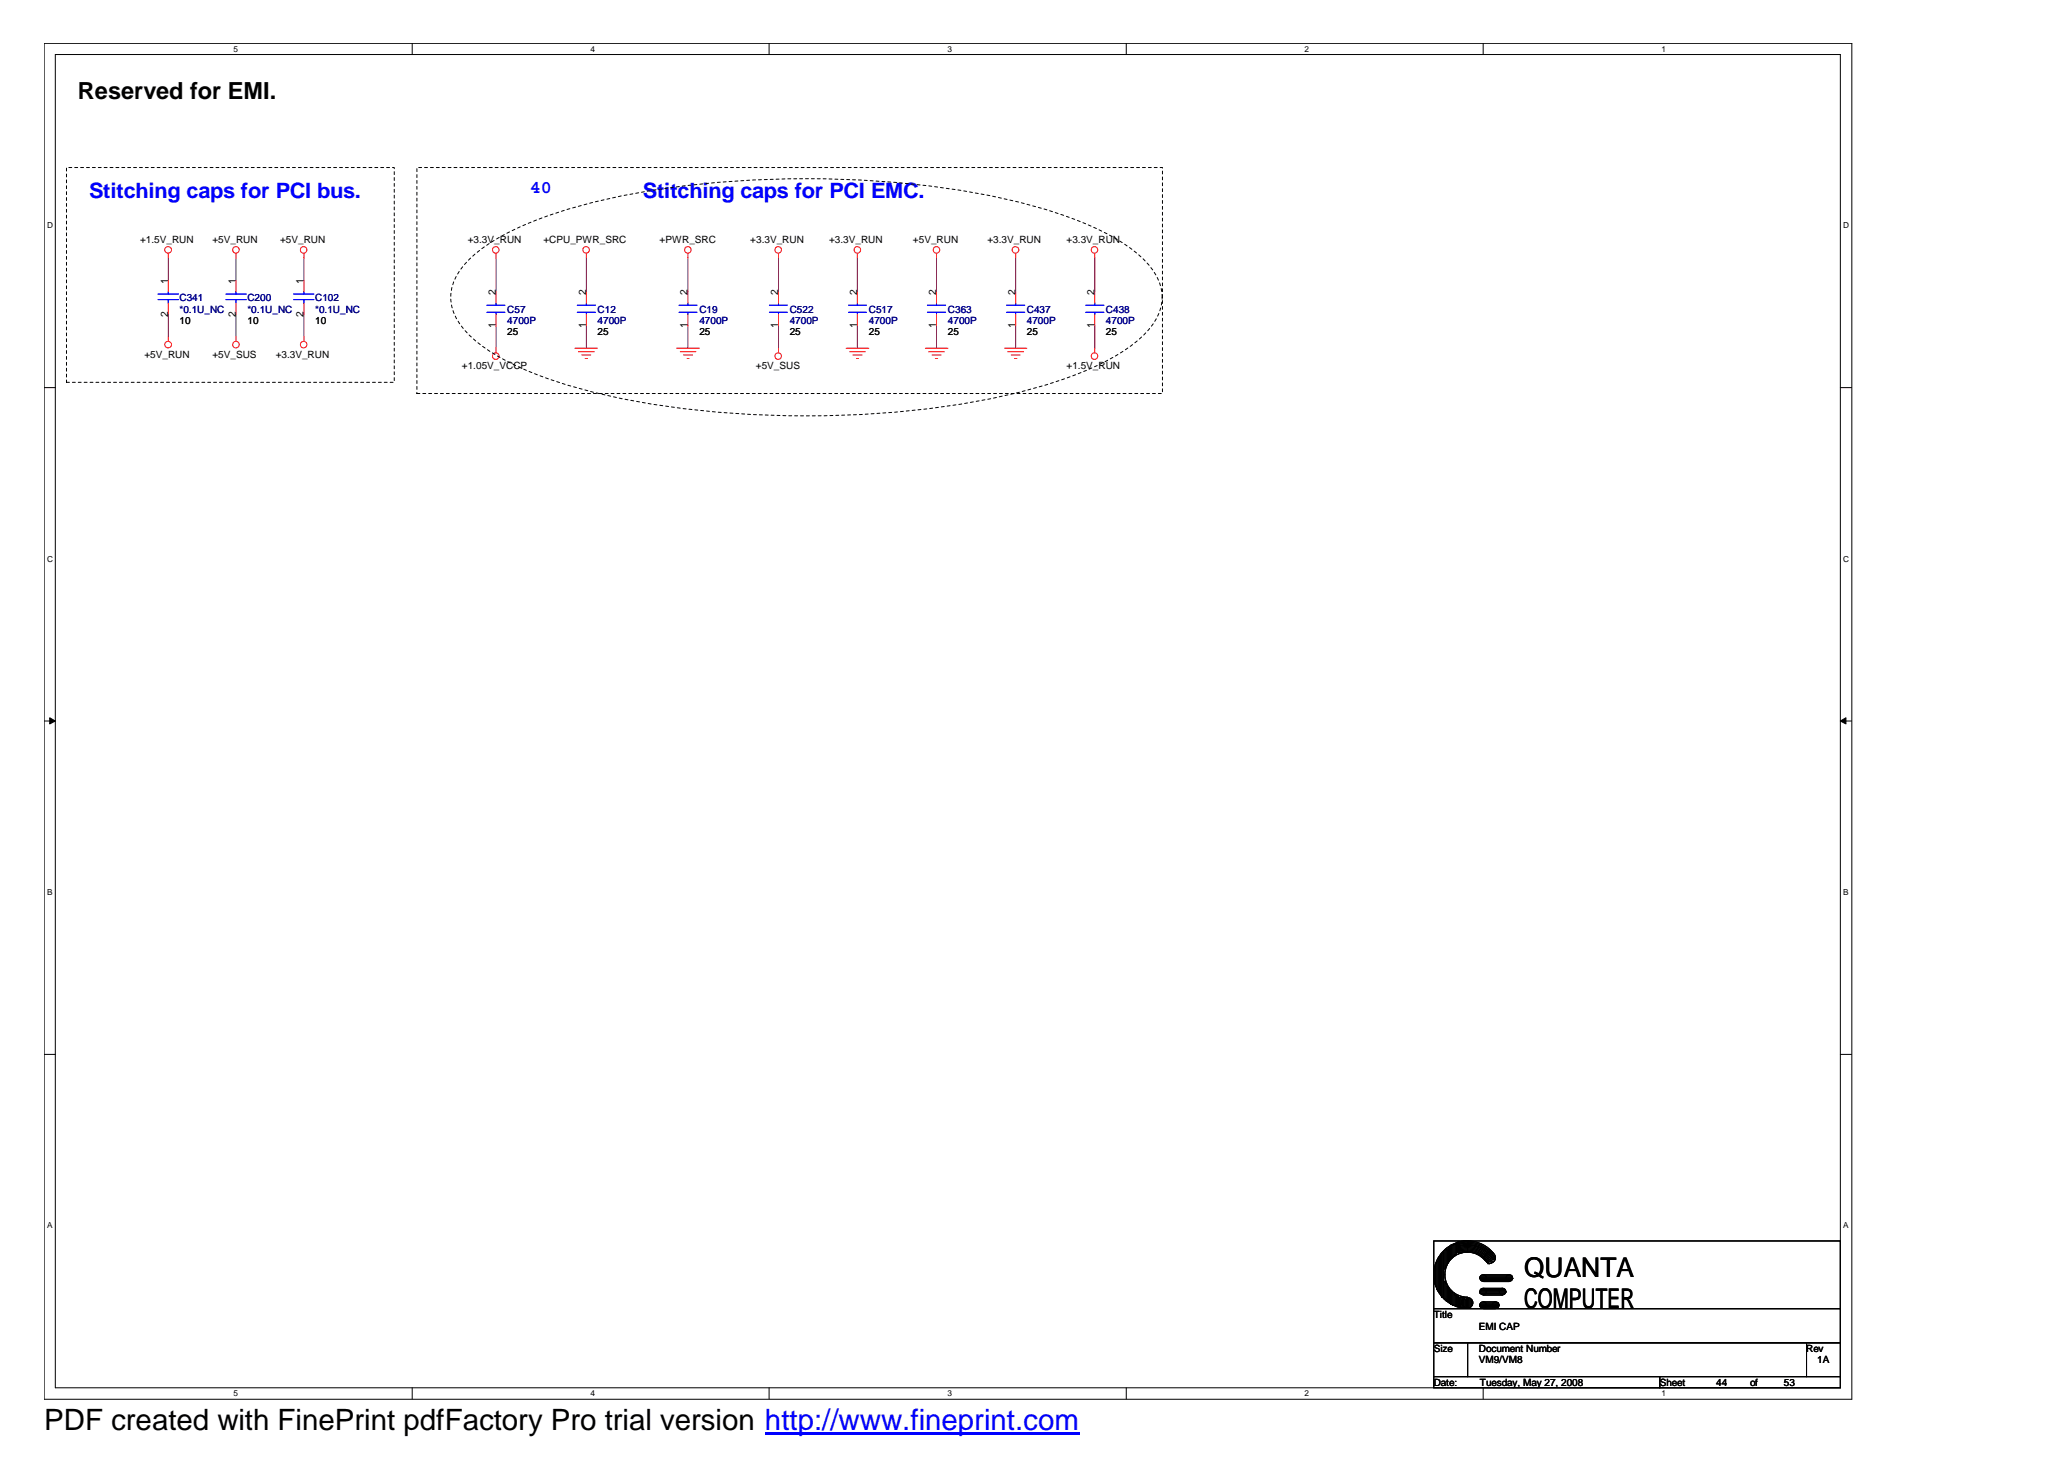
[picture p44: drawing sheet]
<svg xmlns="http://www.w3.org/2000/svg" width="297mm" height="210mm" viewBox="0 0 297 210" stroke-linecap="round" stroke-linejoin="round" font-family="sans-serif">
<defs><g id="words">
<text font-size="4.2" x="6.3" y="205.7">PDF created with FinePrint pdfFactory Pro trial version http://www.fineprint.com</text>
<g font-size="3.9">
<text x="219.3" y="183.7">QUANTA</text>
<text x="219.3" y="188.1">COMPUTER</text>
</g>
<text font-size="3.4" x="11.2" y="14.3">Reserved for EMI.</text>
<g font-size="3" fill="#00f">
<text x="12.8" y="28.5">Stitching caps for PCI bus.</text>
<text x="92.5" y="28.5">Stitching caps for PCI EMC.</text>
</g>
<text font-size="2.6" fill="#00f" x="76.2" y="27.8">40</text>
<g font-size="1.5">
<text x="24.2" y="40.8" transform="rotate(-90 24.2 40.8)">1</text>
<text x="33.9" y="40.8" transform="rotate(-90 33.9 40.8)">1</text>
<text x="43.7" y="40.8" transform="rotate(-90 43.7 40.8)">1</text>
<text x="24.2" y="45.6" transform="rotate(-90 24.2 45.6)">2</text>
<text x="33.9" y="45.6" transform="rotate(-90 33.9 45.6)">2</text>
<text x="43.7" y="45.6" transform="rotate(-90 43.7 45.6)">2</text>
<text x="71.3" y="47.2" transform="rotate(-90 71.3 47.2)">1</text>
<text x="71.3" y="42.5" transform="rotate(-90 71.3 42.5)">2</text>
<text x="84.3" y="47.2" transform="rotate(-90 84.3 47.2)">1</text>
<text x="84.3" y="42.5" transform="rotate(-90 84.3 42.5)">2</text>
<text x="98.9" y="47.2" transform="rotate(-90 98.9 47.2)">1</text>
<text x="98.9" y="42.5" transform="rotate(-90 98.9 42.5)">2</text>
<text x="112" y="47.2" transform="rotate(-90 112 47.2)">1</text>
<text x="112" y="42.5" transform="rotate(-90 112 42.5)">2</text>
<text x="123.3" y="47.2" transform="rotate(-90 123.3 47.2)">1</text>
<text x="123.3" y="42.5" transform="rotate(-90 123.3 42.5)">2</text>
<text x="134.7" y="47.2" transform="rotate(-90 134.7 47.2)">1</text>
<text x="134.7" y="42.5" transform="rotate(-90 134.7 42.5)">2</text>
<text x="146.1" y="47.2" transform="rotate(-90 146.1 47.2)">1</text>
<text x="146.1" y="42.5" transform="rotate(-90 146.1 42.5)">2</text>
<text x="157.5" y="47.2" transform="rotate(-90 157.5 47.2)">1</text>
<text x="157.5" y="42.5" transform="rotate(-90 157.5 42.5)">2</text>
</g>
<g font-size="1.4">
<text x="20.2" y="34.9">+1.5V_RUN</text>
<text x="30.6" y="34.9">+5V_RUN</text>
<text x="40.3" y="34.9">+5V_RUN</text>
<text x="67.3" y="34.9">+3.3V_RUN</text>
<text x="78.2" y="34.9">+CPU_PWR_SRC</text>
<text x="94.9" y="34.9">+PWR_SRC</text>
<text x="107.9" y="34.9">+3.3V_RUN</text>
<text x="119.3" y="34.9">+3.3V_RUN</text>
<text x="131.4" y="34.9">+5V_RUN</text>
<text x="142.1" y="34.9">+3.3V_RUN</text>
<text x="153.5" y="34.9">+3.3V_RUN</text>
<text x="25.8" y="46.6">10</text>
<text x="35.6" y="46.6">10</text>
<text x="45.3" y="46.6">10</text>
<text x="20.8" y="51.4">+5V_RUN</text>
<text x="30.6" y="51.4">+5V_SUS</text>
<text x="39.7" y="51.4">+3.3V_RUN</text>
<text x="66.5" y="53.1">+1.05V_VCCP</text>
<text x="73" y="48.2">25</text>
<text x="86" y="48.2">25</text>
<text x="100.6" y="48.2">25</text>
<text x="108.8" y="53.1">+5V_SUS</text>
<text x="113.6" y="48.2">25</text>
<text x="125" y="48.2">25</text>
<text x="136.4" y="48.2">25</text>
<text x="147.7" y="48.2">25</text>
<text x="153.5" y="53.1">+1.5V_RUN</text>
<text x="159.1" y="48.2">25</text>
<text x="206.3" y="189.6">Title</text>
<text x="212.8" y="191.3">EMI CAP</text>
<text x="206.3" y="194.5">Size</text>
<text x="212.8" y="196.1">VM9/VM8</text>
<text x="212.8" y="194.5">Document Number</text>
<text x="259.9" y="194.5">Rev</text>
<text x="261.5" y="196.1">1A</text>
<text x="206.3" y="199.4">Date:</text>
<text x="212.9" y="199.4">Tuesday, May 27, 2008</text>
<text x="238.8" y="199.4">Sheet</text>
<text x="246.9" y="199.4">44</text>
<text x="251.8" y="199.4">of</text>
<text x="256.7" y="199.4">53</text>
</g>
<g font-size="1.4" fill="#000080">
<text x="25.8" y="43.3">C341</text>
<text x="25.8" y="45">*0.1U_NC</text>
<text x="35.6" y="43.3">C200</text>
<text x="35.6" y="45">*0.1U_NC</text>
<text x="45.3" y="43.3">C102</text>
<text x="45.3" y="45">*0.1U_NC</text>
<text x="73" y="45">C57</text>
<text x="73" y="46.6">4700P</text>
<text x="86" y="45">C12</text>
<text x="86" y="46.6">4700P</text>
<text x="100.6" y="45">C19</text>
<text x="100.6" y="46.6">4700P</text>
<text x="113.6" y="45">C522</text>
<text x="113.6" y="46.6">4700P</text>
<text x="125" y="45">C517</text>
<text x="125" y="46.6">4700P</text>
<text x="136.4" y="45">C363</text>
<text x="136.4" y="46.6">4700P</text>
<text x="147.7" y="45">C437</text>
<text x="147.7" y="46.6">4700P</text>
<text x="159.1" y="45">C438</text>
<text x="159.1" y="46.6">4700P</text>
</g>
<g font-size="1.2">
<text x="33.6" y="7.5">5</text>
<text x="85" y="7.5">4</text>
<text x="136.3" y="7.5">3</text>
<text x="187.7" y="7.5">2</text>
<text x="239.1" y="7.5">1</text>
<text x="6.8" y="32.9">D</text>
<text x="265.2" y="32.9">D</text>
<text x="6.8" y="80.8">C</text>
<text x="265.2" y="80.8">C</text>
<text x="6.8" y="128.7">B</text>
<text x="265.2" y="128.7">B</text>
<text x="6.8" y="176.7">A</text>
<text x="265.2" y="176.7">A</text>
<text x="33.6" y="200.9">5</text>
<text x="85" y="200.9">4</text>
<text x="136.3" y="200.9">3</text>
<text x="187.7" y="200.9">2</text>
<text x="239.1" y="200.9">1</text>
</g>
</g></defs>
<g fill="none" stroke="#000" stroke-width=".14">
<path d="M6.3 6.2h260.1v195.1h-260.1zM8 7.8h256.8v191.9h-256.8zM59.3 6.2v1.6M110.7 6.2v1.6M162.1 6.2v1.6M213.4 6.2v1.6M6.3 55.8h1.7M264.8 55.8h1.6M6.3 103.7h1.7M264.8 103.7h1.6M6.3 151.7h1.7M264.8 151.7h1.6"/>
<path d="M206.3 178.5h58.5v9.8h-58.5zM207.9 179.8v2.8l.2-.5v-2.3l.1-.1v2.1l.2-.2v-2.1l.2-.2v2l.1-.2v-1.9h.2v1.8l.1-.2v-1.6l.2-.2v1.7l.2-.2v-1.5l.1-.1v1.6M209.7 178.9l.1-.2v1.6l-.1-.2zM209.8 179.9l1.4-.2a3.6 3.6 0 0 1 3.1 1.8M209.8 179.7l1.4-.2a3.8 3.8 0 0 1 3.4 2.2M209.8 179.5l1.4-.2a4 4 0 0 1 3.6 2.3M209.8 179.4l1.4-.2a4.2 4.2 0 0 1 3.6 2.1M209.8 179.2l1.4-.2a4.3 4.3 0 0 1 3.8 2.3M209.8 178.9l1.4-.2a4.6 4.6 0 0 1 3.9 2.3M210 179l1.2-.1a4.6 4.6 0 0 1 3.9 2.3M210 178.9v1.2M211.2 178.5a4.8 4.8 0 0 1 3.7 1.9"/>
<path d="M211.2 178.5a4.8 4.8 0 0 0-4.9 4.9 4.8 4.8 0 0 0 4.9 4.8M211.2 178.5l-1.6 .2M59.3 199.7v1.6M110.7 199.7v1.6M162.1 199.7v1.6M206.3 188.3h58.5v4.9h-58.5zM206.3 193.2h4.9v4.8h-4.9zM206.3 198h32.5v1.7h-32.5zM206.5 182.3v2.2l.1 .6v-3.3l.2-.3v4l.1 .2v-4.6l.2-.3v5.2l.2 .2v-5.5l.1-.2v6.2M209.8 180.1l1.4-.3a3.5 3.5 0 0 1 3.1 2M209.8 186.5v1.5h-.1v-1.5l-.2-.2v1.7l-.1-.2v-1.5l-.2-.1v1.6h-.2v-1.8l-.1-.1v1.7h-.2v-1.9l-.1-.2v2l-.2-.2v-2l-.2-.2v2.1l-.1-.2v-2.3l-.2-.3v2.4h-.2v-6.7l-.1 .2v6.4M209.8 186.7h.2v1.3h.2v-1.3h.2v1.4h-.4l.5-1.4v1.4l.2-.1v-1.3l.1 .3v1.1h.2v-1.3h.2v1.3h.1v-1.3h.2v1.3l.2-.1v-1l.1 .2v.6"/>
<path d="M209.9 180.2l1.3-.2a3.3 3.3 0 0 1 2.9 1.8M211.2 193.2h48.7v4.8h-48.7zM211.2 180.1a3.2 3.2 0 0 1 2.5 1.2M211.2 180.1a3.2 3.2 0 0 0-3.3 3.3 3.2 3.2 0 0 0 3.3 3.2M211.2 180.1l-1.3 .2M213.1 183.6h4.4v.1h-4.6v.2h4.8l-.2 .2h-4.4l.2 .1h4.2M213.1 187.5h2.5v.1h-2.7v.2h2.8l-.1 .2h-2.7l.4 .1h2.3M213.1 185.5h3.4v.2h-3.4l-.2 .2h3.8l-.2 .1h-3.6l.4 .2h3.1M213.4 199.7v1.6M213.4 187.3h1.8M213.4 188.3h1.8M213.4 186.3h2.8"/>
<path d="M213.4 185.3h2.8M213.4 184.4h3.8M213.4 183.4h3.8M238.8 198h26v1.7h-26zM259.9 193.2h4.9v4.8h-4.9z"/>
<circle cx="211.1" cy="187.4" r=".78"/>
<circle cx="213.4" cy="187.8" r=".47"/>
<circle cx="213.4" cy="185.8" r=".47"/>
<circle cx="213.4" cy="183.9" r=".47"/>
<circle cx="214.4" cy="180.9" r=".79"/>
<circle cx="215.2" cy="187.8" r=".48"/>
<circle cx="216.2" cy="185.8" r=".47"/>
<circle cx="217.2" cy="183.9" r=".47"/>
</g>
<g fill="#000" stroke="#000" stroke-width=".14">
<path d="M7.2 103.3l.8 .4-.8 .5z" fill-rule="evenodd"/>
<path d="M264.8 103.7l.8-.4v.9z" fill-rule="evenodd"/>
</g>
<g fill="none" stroke="#800040" stroke-width=".14">
<path d="M24.2 37.1v3.3M34 37.1v3.3M43.7 37.1v3.3M71.4 37.1v4.9M84.4 37.1v4.9M99 37.1v4.9M112 37.1v4.9M123.4 37.1v4.9M134.7 37.1v4.9M146.1 37.1v4.9M157.5 37.1v4.9M24.2 45.2v3.3"/>
<path d="M34 45.2v3.3M43.7 45.2v3.3M71.4 46.9v3.2M84.4 46.9v3.2M99 46.9v3.2M112 46.9v3.2M123.4 46.9v3.2M134.7 46.9v3.2M146.1 46.9v3.2M157.5 46.9v3.2"/>
</g>
<g fill="none" stroke="#f00" stroke-width=".14">
<path d="M24.2 36.5v.6M34 36.5v.6M43.7 36.5v.6M71.4 36.5v.6M84.4 36.5v.6M99 36.5v.6M112 36.5v.6M123.4 36.5v.6M134.7 36.5v.6M146.1 36.5v.6M157.5 36.5v.6M24.2 40.4v1.6"/>
<path d="M24.2 43.6v1.6M24.2 48.5v.6M34 40.4v1.6M34 43.6v1.6M34 48.5v.6M43.7 40.4v1.6M43.7 43.6v1.6M43.7 48.5v.6M71.4 42v1.6M71.4 45.2v1.7M71.4 50.1v.7M82.7 50.1h3.3"/>
<path d="M83.2 50.6h2.3M83.7 51.1h1.3M84.2 51.6h.3M84.4 42v1.6M84.4 45.2v1.7M97.4 50.1h3.2M97.9 50.6h2.2M98.3 51.1h1.4M98.8 51.6h.3M99 42v1.6M99 45.2v1.7M112 42v1.6"/>
<path d="M112 45.2v1.7M112 50.1v.7M121.8 50.1h3.2M122.3 50.6h2.2M122.7 51.1h1.3M123.2 51.6h.3M123.4 42v1.6M123.4 45.2v1.7M133.1 50.1h3.3M133.6 50.6h2.3M134.1 51.1h1.3M134.6 51.6h.3"/>
<path d="M134.7 42v1.6M134.7 45.2v1.7M144.5 50.1h3.2M145 50.6h2.3M145.5 51.1h1.3M146 51.6h.3M146.1 42v1.6M146.1 45.2v1.7M157.5 42v1.6M157.5 45.2v1.7M157.5 50.1v.7"/>
<circle cx="24.2" cy="36" r=".48"/>
<circle cx="33.9" cy="36" r=".47"/>
<circle cx="43.7" cy="36" r=".47"/>
<circle cx="71.3" cy="36" r=".47"/>
<circle cx="84.3" cy="36" r=".47"/>
<circle cx="99" cy="36" r=".47"/>
<circle cx="112" cy="36" r=".47"/>
<circle cx="123.4" cy="36" r=".47"/>
<circle cx="134.7" cy="36" r=".47"/>
<circle cx="146.1" cy="36" r=".48"/>
<circle cx="157.5" cy="36" r=".47"/>
<circle cx="24.2" cy="49.6" r=".48"/>
<circle cx="33.9" cy="49.6" r=".47"/>
<circle cx="43.7" cy="49.6" r=".47"/>
<circle cx="71.3" cy="51.2" r=".47"/>
<circle cx="112" cy="51.2" r=".47"/>
<circle cx="157.5" cy="51.2" r=".47"/>
</g>
<path d="M9.6 24.1h47.1v30.9h-47.1zM60 24.1h107.3v32.5h-107.3zM67.7 37.2a29.7 29.7 0 0 1 9.9-5.7 101.7 101.7 0 0 1 28.1-5.4 140.6 140.6 0 0 1 38.9 2.5 53.2 53.2 0 0 1 17.2 6.5 13.1 13.1 0 0 1 4.9 5.4 6.5 6.5 0 0 1-1.3 6.8 23.6 23.6 0 0 1-8.9 5.9 85.6 85.6 0 0 1-23.7 5.7 142.7 142.7 0 0 1-45.4-2 53.2 53.2 0 0 1-17.1-6.5 13.1 13.1 0 0 1-5-5.3 6.5 6.5 0 0 1 1.4-6.9z" fill="none" stroke="#000" stroke-width=".14" stroke-dasharray=".4"/>
<g fill="none" stroke="#00f" stroke-width=".14">
<path d="M22.7 43.1h3M22.7 42.3h3M24.2 42v.3M24.2 43.1v.5M32.5 43.1h2.9M32.5 42.3h2.9M34 42v.3M34 43.1v.5M42.2 43.1h3M42.2 42.3h3M43.7 42v.3M43.7 43.1v.5"/>
<path d="M70.1 43.9h2.5M70.1 44.9h2.5M71.4 43.6v.3M71.4 44.9v.3M83.1 43.9h2.6M83.1 44.9h2.6M84.4 43.6v.3M84.4 44.9v.3M97.7 43.9h2.6M97.7 44.9h2.6M99 43.6v.3M99 44.9v.3"/>
<path d="M110.7 43.9h2.6M110.7 44.9h2.6M112 43.6v.3M112 44.9v.3M122.1 43.9h2.6M122.1 44.9h2.6M123.4 43.6v.3M123.4 44.9v.3M133.4 43.9h2.7M133.4 44.9h2.7M134.7 43.6v.3M134.7 44.9v.3"/>
<path d="M144.8 43.9h2.6M144.8 44.9h2.6M146.1 43.6v.3M146.1 44.9v.3M156.2 43.9h2.6M156.2 44.9h2.6M157.5 43.6v.3M157.5 44.9v.3"/>
</g>
<path d="M110.1 206.3h45.2" fill="none" stroke="#00f" stroke-width=".3"/>
<use href="#words"/>
</svg>
